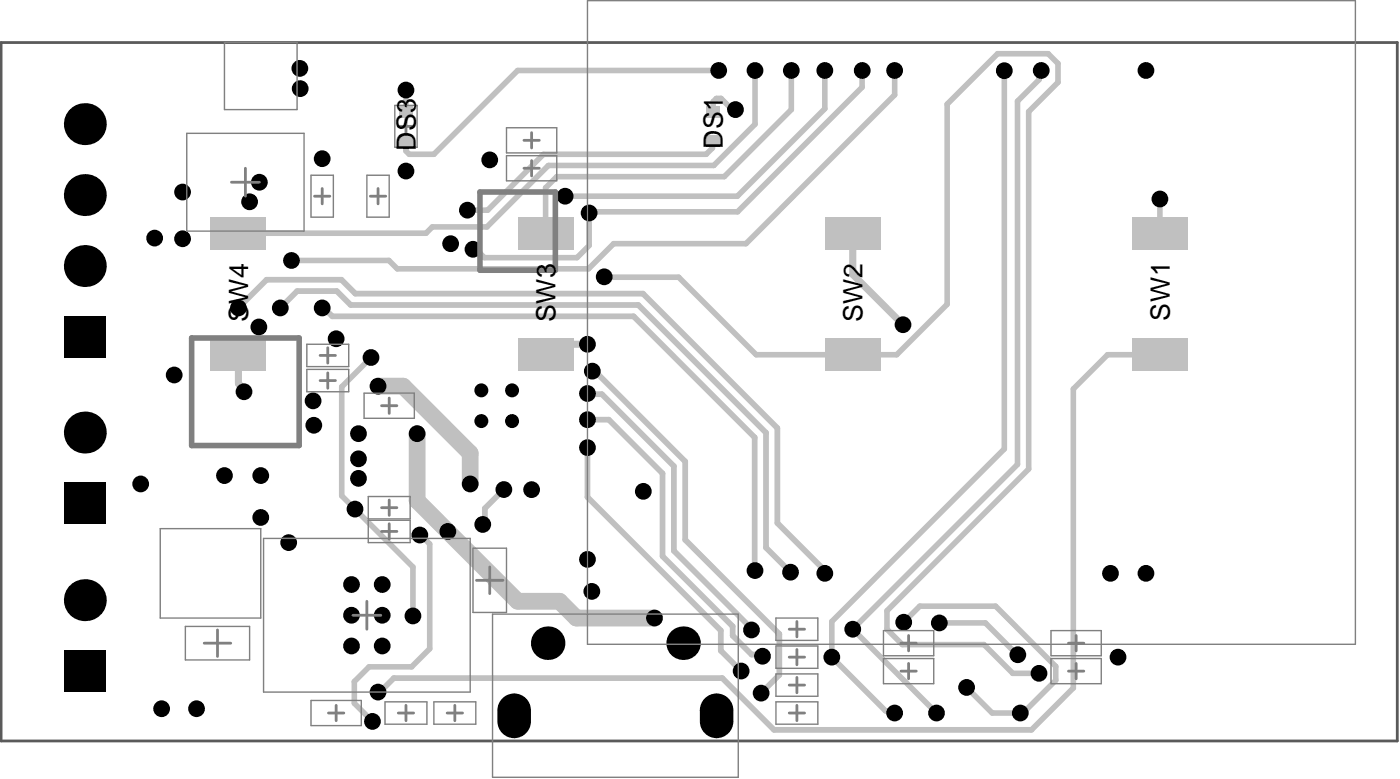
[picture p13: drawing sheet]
<svg xmlns="http://www.w3.org/2000/svg" width="167mm" height="93mm" viewBox="0 0 167 93" stroke-linecap="round" stroke-linejoin="round" font-family="sans-serif">
<defs><g id="words">
<g font-size="3.2">
<text x="49.6" y="18" transform="rotate(-90 49.6 18)">DS3</text>
<text x="86.2" y="17.8" transform="rotate(-90 86.2 17.8)">DS1</text>
<text x="29.6" y="38.4" transform="rotate(-90 29.6 38.4)">SW4</text>
<text x="66.2" y="38.4" transform="rotate(-90 66.2 38.4)">S</text>
<text x="66.2" y="36.2" transform="rotate(-90 66.2 36.2)">W3</text>
<text x="102.8" y="38.4" transform="rotate(-90 102.8 38.4)">SW2</text>
<text x="139.4" y="38.2" transform="rotate(-90 139.4 38.2)">SW1</text>
</g>
</g></defs>
<path d="M.1 5.1h166.4v83.2h-166.4z" fill="none" stroke="#5a5a5a" stroke-width=".33"/>
<g fill="none" stroke="#c0c0c0" stroke-width=".67">
<path d="M48.4 10.7v2.6M85 16.8l-.1 .1v.7l-.7 .8h-19.4l-6.7 6.6h-2.4M85.7 8.4h-24l-10 10h-2.9l-.4-.4v-1.5M87.7 13.1h-.4l-1.4-1.4h-.5l-.4 .4v1.5M90 8.4v6.4l-4.9 4.9h-19.7l-7.4 7.3h-6.5l-.7 .8h-22.4M94.3 8.4v4.7l-8 7.9h-19.9l-1.4 1.4v5.4M98.3 8.4v4.5l-10.4 10.5h-20.5l.2 .2M102.8 8.4v2l-14.9 14.8h-17.5l-.2 .2M106.6 8.4v2.9l-17.7 17.7h-15.8l-3 3h-22.7l-1-1h-11.7M119.7 8.4v45.1l-20.6 20.5v4.3l6.4 6.4h.9l.2 .2M124.1 8.4l-.3 .2v.9l-2.5 2.6v43.2l-19.7 19.6 10 10M70.2 25.2v4l-1.4 1.5h-11.1l-1-1h-.3"/>
<path d="M72 33h8.9l9.2 9.2h16.8l6-6v-23.8l6-6h6l1.2 1.2v2.2l-3.5 3.5v42.6l-16.9 16.8v2.2l1.9 1.9h9.7l3.4 3.4h3.1M138.2 27.8h.1M138.2 23.7v4.1M44.2 42.6l-3.5 3.5v13l8.5 8.4v5.9M138.2 42.2h-6.2l-4.1 4.1v35.6l-5 5M50 63.7h.1l1.1 1.1v12.5l-2.1 2.1h-5.1l-1.8 1.8v2.6l2.2 2.1M107.7 74.1l1.9-1.9h9.1l7.1 7.2v1.6l-3.9 3.9h-3.6l-3.1-3M112 74.2h5.4l3.9 3.8"/>
</g>
<path d="M28.4 36.7l3.4-3.4h8.9l1.7 1.7h34.2l16.1 16v11.3l5.6 5.7v.3M33.4 36.7l2-2h4.7l1.7 1.6h34.3l15.2 15.2v13.7l2.9 3M38.4 36.7h.2l1 1h35.9l14.5 14.4v15.9M60.1 58.3l-2.3 2.2v1.7l-.3 .3M70 50h2.6l6.4 6.4v9.8l8.3 8.4v1.1l2.3 2.3h1.1l.2 .2M70 53.3v5.9l15.9 15.9v2.4l2.4 2.4M70 46.9h.1h1.6l8.6 8.6v10.1l9.3 9.3v.1M70.6 44.2h.3l10.8 10.8v9.3l11.2 11.2v4.9l-2.2 2.2M45.1 82.4h.2l1.6-1.6h39.2l6.2 6.1h30.6" fill="none" stroke="#c0c0c0" stroke-width=".68"/>
<path d="M101.6 27.8v4.9l6 6M28.4 42.2v3.5l.7 .6v.4M70 41h-3.7l-1.3 1.2" fill="none" stroke="#c0c0c0" stroke-width=".85"/>
<path d="M45.1 46h3l7.9 8v3.6M49.7 51.6v8l12 12h5l2 2h9.3" fill="none" stroke="#c0c0c0" stroke-width="2"/>
<g fill="#000">
<path d="M61.3 82.6v2zM61.3 82.6a2 2 0 0 1 2 2h-2z"/>
<path d="M59.3 84.6h2zM59.9 83.2l.4-.3 .5-.2 .5-.1v2h-2l.1-.5 .2-.5z"/>
<path d="M61.3 85.9v2zM59.3 85.9h2v2a2 2 0 0 1-2-2z"/>
<path d="M61.3 85.9h2zM61.3 85.9h2a2 2 0 0 1-2 2z"/>
<path d="M85.4 82.6v2zM85.4 82.6a2 2 0 0 1 2 2h-2z"/>
<path d="M83.4 84.6h2zM84 83.2l.4-.3 .5-.2 .5-.1v2h-2l.1-.5 .2-.5z"/>
<path d="M85.4 85.9v2zM83.4 85.9h2v2a2 2 0 0 1-2-2z"/>
<path d="M85.4 85.9h2zM85.4 85.9h2a2 2 0 0 1-2 2z"/>
<circle cx="10.1" cy="14.8" r="2.5"/>
<circle cx="35.7" cy="8.1" r="1"/>
<circle cx="35.8" cy="10.6" r="1"/>
<circle cx="38.4" cy="18.9" r="1"/>
<circle cx="48.4" cy="10.7" r="1"/>
<circle cx="58.4" cy="19" r="1"/>
<circle cx="85.7" cy="8.4" r="1"/>
<circle cx="87.7" cy="13.1" r="1"/>
<circle cx="90" cy="8.4" r="1"/>
<circle cx="94.3" cy="8.4" r="1"/>
<circle cx="98.3" cy="8.4" r="1"/>
<circle cx="102.8" cy="8.4" r="1"/>
<circle cx="106.6" cy="8.4" r="1"/>
<circle cx="119.7" cy="8.4" r="1"/>
<circle cx="124.1" cy="8.4" r="1"/>
<circle cx="136.6" cy="8.4" r="1"/>
<circle cx="10.1" cy="31.7" r="2.5"/>
<circle cx="10.1" cy="23.2" r="2.5"/>
<circle cx="18.4" cy="28.4" r="1"/>
<circle cx="21.8" cy="22.9" r="1"/>
<circle cx="21.8" cy="28.4" r="1"/>
<circle cx="28.4" cy="36.7" r="1"/>
<circle cx="29.7" cy="24" r="1"/>
<circle cx="30.9" cy="38.9" r="1"/>
<circle cx="30.9" cy="21.7" r="1"/>
<circle cx="33.4" cy="36.7" r="1"/>
<circle cx="34.7" cy="31" r="1"/>
<circle cx="38.4" cy="36.7" r="1"/>
<circle cx="48.4" cy="20.4" r="1"/>
<circle cx="53.7" cy="29" r="1"/>
<circle cx="55.7" cy="25" r="1"/>
<circle cx="56.4" cy="29.7" r="1"/>
<circle cx="67.4" cy="23.4" r="1"/>
<circle cx="70.2" cy="25.4" r="1"/>
<circle cx="72" cy="33" r="1"/>
<circle cx="107.6" cy="38.7" r="1"/>
<circle cx="138.2" cy="23.7" r="1"/>
<circle cx="10.1" cy="51.5" r="2.5"/>
<circle cx="16.8" cy="57.6" r="1"/>
<circle cx="20.8" cy="44.7" r="1"/>
<circle cx="26.8" cy="56.6" r="1"/>
<circle cx="29.1" cy="46.7" r="1"/>
<circle cx="31.1" cy="56.6" r="1"/>
<circle cx="37.3" cy="47.7" r="1"/>
<circle cx="37.4" cy="50.7" r="1"/>
<circle cx="40.1" cy="40.3" r="1"/>
<circle cx="42.7" cy="57" r="1"/>
<circle cx="42.7" cy="54.6" r="1"/>
<circle cx="42.7" cy="51.6" r="1"/>
<circle cx="44.2" cy="42.6" r="1"/>
<circle cx="45.1" cy="46" r="1"/>
<circle cx="49.7" cy="51.6" r="1"/>
<circle cx="56" cy="57.6" r="1"/>
<circle cx="57.4" cy="50.2" r=".83"/>
<circle cx="57.4" cy="46.5" r=".83"/>
<circle cx="60.1" cy="58.3" r="1"/>
<circle cx="61" cy="50.2" r=".83"/>
<circle cx="61" cy="46.5" r=".83"/>
<circle cx="63.4" cy="58.3" r="1"/>
<circle cx="70" cy="46.9" r="1"/>
<circle cx="70" cy="41" r="1"/>
<circle cx="70" cy="50" r="1"/>
<circle cx="70" cy="53.3" r="1"/>
<circle cx="70.6" cy="44.2" r="1"/>
<circle cx="76.7" cy="58.5" r="1"/>
<circle cx="10.1" cy="71.5" r="2.5"/>
<circle cx="31.1" cy="61.6" r="1"/>
<circle cx="34.4" cy="64.6" r="1"/>
<circle cx="41.9" cy="76.9" r="1"/>
<circle cx="41.9" cy="69.6" r="1"/>
<circle cx="41.9" cy="73.3" r="1"/>
<circle cx="42.3" cy="60.6" r="1"/>
<circle cx="45.6" cy="76.9" r="1"/>
<circle cx="45.6" cy="69.6" r="1"/>
<circle cx="45.6" cy="73.3" r="1"/>
<circle cx="49.2" cy="73.4" r="1"/>
<circle cx="50" cy="63.7" r="1"/>
<circle cx="53.4" cy="63.3" r="1"/>
<circle cx="57.5" cy="62.5" r="1"/>
<circle cx="65.3" cy="76.6" r="2"/>
<circle cx="70" cy="66.6" r="1"/>
<circle cx="70.5" cy="70.4" r="1"/>
<circle cx="78" cy="73.6" r="1"/>
<circle cx="81.4" cy="76.6" r="2"/>
<circle cx="88.3" cy="79.9" r="1"/>
<circle cx="89.6" cy="75" r="1"/>
<circle cx="90" cy="68" r="1"/>
<circle cx="90.9" cy="78.2" r="1"/>
<circle cx="94.2" cy="68.2" r="1"/>
<circle cx="98.3" cy="68.3" r="1"/>
<circle cx="99.1" cy="78.3" r="1"/>
<circle cx="101.6" cy="74.9" r="1"/>
<circle cx="107.7" cy="74.1" r="1"/>
<circle cx="112" cy="74.2" r="1"/>
<circle cx="121.3" cy="78" r="1"/>
<circle cx="132.4" cy="68.3" r="1"/>
<circle cx="133.3" cy="78.3" r="1"/>
<circle cx="136.6" cy="68.3" r="1"/>
<circle cx="19.3" cy="84.4" r="1"/>
<circle cx="23.4" cy="84.4" r="1"/>
<circle cx="44.4" cy="85.9" r="1"/>
<circle cx="45.1" cy="82.4" r="1"/>
<circle cx="90.7" cy="82.6" r="1"/>
<circle cx="106.6" cy="84.9" r="1"/>
<circle cx="111.6" cy="84.9" r="1"/>
<circle cx="115.2" cy="81.9" r="1"/>
<circle cx="121.6" cy="84.9" r="1"/>
<circle cx="123.8" cy="80.2" r="1"/>
</g>
<g fill="#000">
<path d="M7.6 37.6h5v5h-5z" fill-rule="evenodd"/>
<path d="M7.6 57.5h5v5h-5z" fill-rule="evenodd"/>
<path d="M7.6 77.4h5v5h-5z" fill-rule="evenodd"/>
<path d="M59.3 84.6l2-2 2 2v1.3l-2 2-2-2z" fill-rule="evenodd"/>
<path d="M83.4 84.6l2-2 2 2v1.3l-2 2-2-2z" fill-rule="evenodd"/>
</g>
<g fill="#c0c0c0">
<path d="M84.2 16.1h1.6v1.4h-1.6z" fill-rule="evenodd"/>
<path d="M84.2 12.6h1.6v1.4h-1.6z" fill-rule="evenodd"/>
<path d="M47.6 16.1h1.6v1.4h-1.6z" fill-rule="evenodd"/>
<path d="M98.3 40.3h6.7v3.9h-6.7z" fill-rule="evenodd"/>
<path d="M98.3 25.9h6.7v3.8h-6.7z" fill-rule="evenodd"/>
<path d="M61.7 40.3h6.7v3.9h-6.7z" fill-rule="evenodd"/>
<path d="M61.7 25.9h6.7v3.8h-6.7z" fill-rule="evenodd"/>
<path d="M47.6 12.6h1.6v1.4h-1.6z" fill-rule="evenodd"/>
<path d="M134.9 40.3h6.7v3.9h-6.7z" fill-rule="evenodd"/>
<path d="M134.9 25.9h6.7v3.8h-6.7z" fill-rule="evenodd"/>
<path d="M25.1 40.3h6.6v3.9h-6.6z" fill-rule="evenodd"/>
<path d="M25.1 25.9h6.6v3.8h-6.6z" fill-rule="evenodd"/>
</g>
<g fill="none" stroke="#808080" stroke-width=".17">
<path d="M22.3 15.9h13.9v11.6h-13.9zM26.8 5.1h8.6v8h-8.6zM47.1 12.6h2.6v4.9h-2.6zM60.4 15.2h6v3h-6zM60.4 18.5h6v3h-6zM70 .1h91.5v76.6h-91.5zM37.1 20.9h2.6v5h-2.6zM43.7 20.9h2.7v5h-2.7zM36.6 41h5v2.7h-5zM36.6 44h5v2.7h-5zM43.4 46.8h6v3h-6zM43.9 59.1h5v2.7h-5z"/>
<path d="M19.1 63h12v10.6h-12zM22.1 74.6h7.6v4h-7.6zM31.4 64.1h24.6v18.3h-24.6zM43.9 62h5v2.6h-5zM56.4 65.3h4v7.6h-4zM58.7 73.1h29.3v19.5h-29.3zM92.5 73.6h5v2.7h-5zM92.5 76.9h5v2.7h-5zM105.3 75.1h6v3h-6zM105.3 78.4h6v3h-6zM125.3 75.1h6v3h-6zM125.3 78.4h6v3h-6z"/>
<path d="M37.1 83.4h6v3h-6zM45.9 83.6h5v2.7h-5zM51.7 83.6h5v2.7h-5zM92.5 80.3h5v2.6h-5zM92.5 83.6h5v2.7h-5z"/>
</g>
<g fill="none" stroke="#808080" stroke-width=".33">
<path d="M47.5 15h1.8M48.4 14.1v1.9M62.4 16.7h1.9M63.4 15.8v1.8M63.4 19.1v1.9M27.6 21.7h3.3M29.2 20v3.4M37.5 23.4h1.8M38.4 22.5v1.8M44.1 23.4h1.9M45.1 22.5v1.8M62.4 20h1.9"/>
<path d="M38.2 45.3h1.8M38.2 42.3h1.8M39.1 41.4v1.8M39.1 44.4v1.8M45.5 48.3h1.8M46.4 47.4v1.8M46.4 59.6v1.8M24.3 76.6h3.2M25.9 75v3.2M42.1 73.3h3.3M43.7 71.6v3.3M45.5 63.3h1.8"/>
<path d="M45.5 60.5h1.8M46.4 62.4v1.8M56.8 69.1h3.2M58.4 67.5v3.2M94.1 78.3h1.8M94.1 74.9h1.8M95 74v1.9M95 77.4v1.8M107.4 76.6h1.8M107.4 79.9h1.8M108.3 75.7v1.8M108.3 79v1.8"/>
<path d="M127.3 76.6h1.9M127.3 79.9h1.9M128.3 75.7v1.8M128.3 79v1.8M39.2 84.9h1.8M40.1 84v1.8M47.5 84.9h1.8M48.4 84v1.8M53.3 84.9h1.8M54.2 84v1.8M94.1 81.6h1.8M94.1 84.9h1.8"/>
<path d="M95 80.7v1.8M95 84v1.8"/>
</g>
<path d="M57.2 22.9h9v9.3h-9zM22.8 40.3h12.9v12.8h-12.9z" fill="none" stroke="#808080" stroke-width=".67"/>
<use href="#words"/>
</svg>
